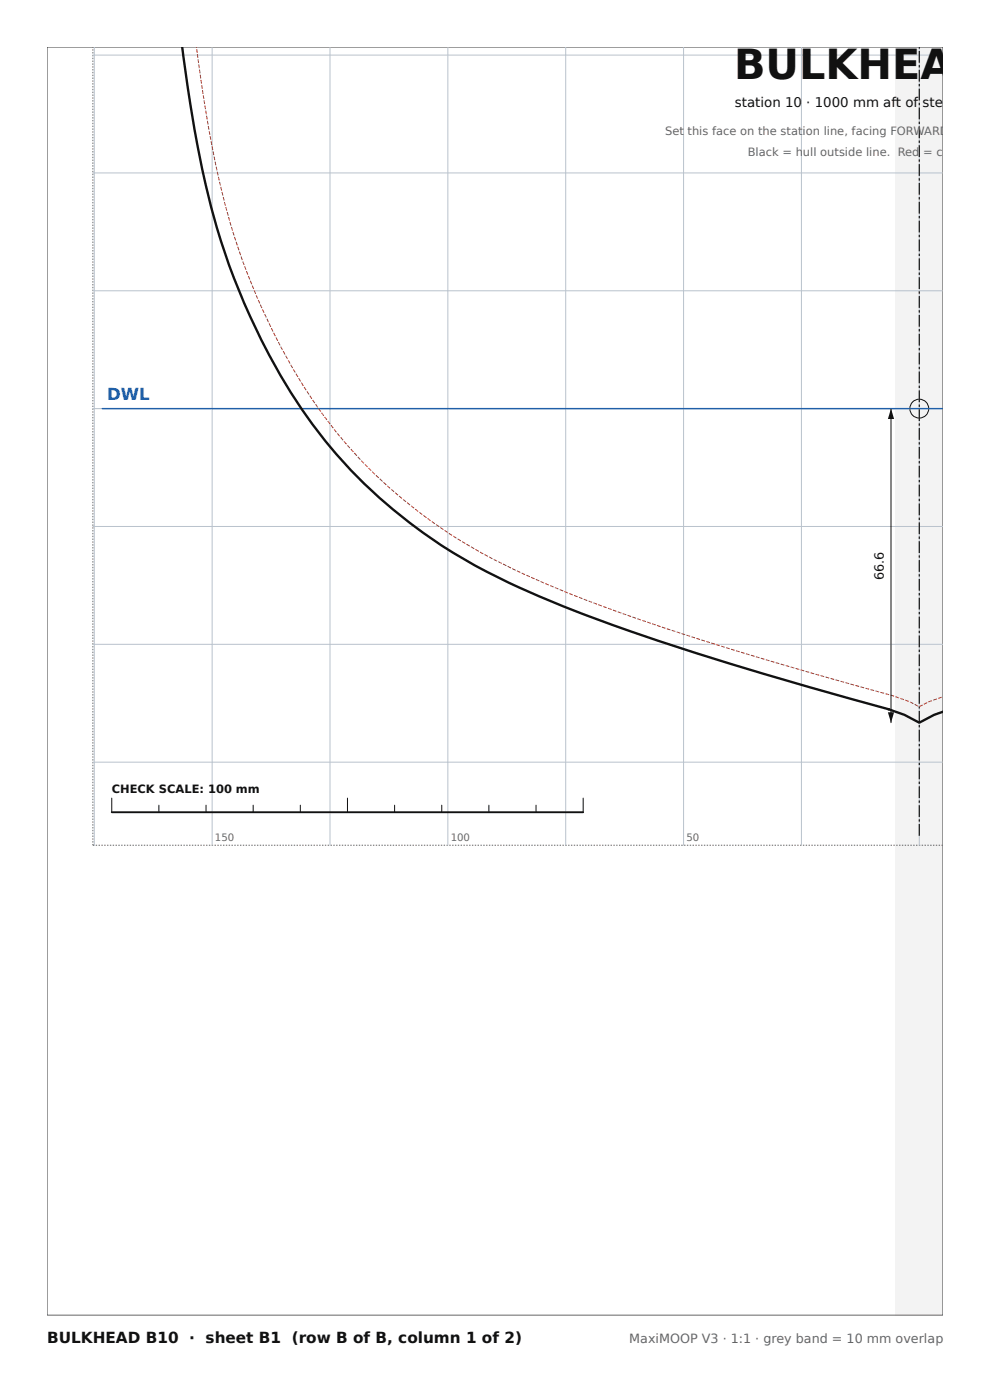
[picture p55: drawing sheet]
<svg xmlns="http://www.w3.org/2000/svg" width="210mm" height="297mm" viewBox="0 0 210 297" stroke-linecap="round" stroke-linejoin="round" font-family="sans-serif">
<defs><g id="words">
<text font-size="8.8" fill="#111" x="155.7" y="16.7">BULKHEAD</text>
<text font-size="3.5" fill="#1f5fa8" x="22.7" y="84.8">DWL</text>
<text font-size="3.2" fill="#111" x="10" y="285">BULKHEAD B10 · sheet B1 (row B of B, column 1 of 2)</text>
<text font-size="2.8" fill="#111" x="155.9" y="22.7">station 10 · 1000 mm aft of stem head</text>
<text font-size="2.7" fill="#111" x="187.5" y="123" transform="rotate(-90 187.5 123)">66.6</text>
<text font-size="2.7" fill="#666" x="133.5" y="285">MaxiMOOP V3 · 1:1 · grey band = 10 mm overlap</text>
<g font-size="2.4" fill="#666">
<text x="141.1" y="28.7">Set this face on the station line, facing FORWARD (bulkhe</text>
<text x="158.6" y="33.2">Black = hull outside line. Red = cut line for</text>
</g>
<text font-size="2.4" fill="#111" x="23.7" y="168.3">CHECK SCALE: 100 mm</text>
<g font-size="2.2" fill="#666">
<text x="45.6" y="178.3">150</text>
<text x="95.6" y="178.3">100</text>
<text x="145.6" y="178.3">50</text>
</g>
</g></defs>
<path d="M19.7 9.9v169.4M19.7 179.3h180.4" fill="none" stroke="#666" stroke-width=".21" stroke-dasharray=".3 .3" stroke-linecap="butt"/>
<circle cx="195" cy="86.7" r="2" fill="none" stroke="#111" stroke-width=".21"/>
<g fill="#111">
<path d="M188.3 151.1h1.4l-.7 2.2z"/>
<path d="M189 86.7l.7 2.2h-1.4z"/>
</g>
<path d="M10 10h190v269h-190z" fill="none" stroke="#666" stroke-width=".21"/>
<g fill="none" stroke="#b9c2cc" stroke-width=".21">
<path d="M19.7 11.7h180.4M20 9.9v169.4M45 9.9v169.4M70 9.9v169.4M95 9.9v169.4M120 9.9v169.4M145 9.9v169.4M170 9.9v169.4M195 9.9v169.4M19.7 36.7h180.4M19.7 61.7h180.4M19.7 86.7h180.4"/>
<path d="M19.7 111.7h180.4M19.7 136.7h180.4M19.7 161.7h180.4"/>
</g>
<path d="M195 177.3v-167.4" fill="none" stroke="#111" stroke-width=".25" stroke-dasharray="2.5 .5 .5 .5" stroke-linecap="butt"/>
<path d="M21.7 86.7h178.4" fill="none" stroke="#1f5fa8" stroke-width=".3"/>
<path d="M38.6 9.9a241.6 241.6 0 0 0 8.3 41.3 136.2 136.2 0 0 0 22.1 42.3 112.2 112.2 0 0 0 45.4 33 422.5 422.5 0 0 0 47.5 16.4l26.5 7.5 3.5 1.3 3.1 1.6 3.1-1.6 2-.7" fill="none" stroke="#111" stroke-width=".5"/>
<path d="M200.1 147.8l-3.2 1.1-1.9 1-2.1-1.1-3.7-1.3a740 740 0 0 1-63.8-19.8 161.1 161.1 0 0 1-30.1-14.5 103.7 103.7 0 0 1-37.2-42.5 148.8 148.8 0 0 1-13.9-43.8l-2.5-17" fill="none" stroke="#c0392b" stroke-width=".21" stroke-dasharray=".8 .3" stroke-linecap="butt"/>
<path d="M189 86.7v66.6M23.7 169.3v3M33.7 170.8v1.5M43.7 170.8v1.5M53.7 170.8v1.5M63.7 170.8v1.5M73.7 169.3v3M83.7 170.8v1.5M93.7 170.8v1.5M103.7 170.8v1.5M113.7 170.8v1.5M123.7 169.3v3" fill="none" stroke="#111" stroke-width=".21"/>
<path d="M23.7 172.3h100" fill="none" stroke="#111" stroke-width=".4"/>
<use href="#words"/>
</svg>
